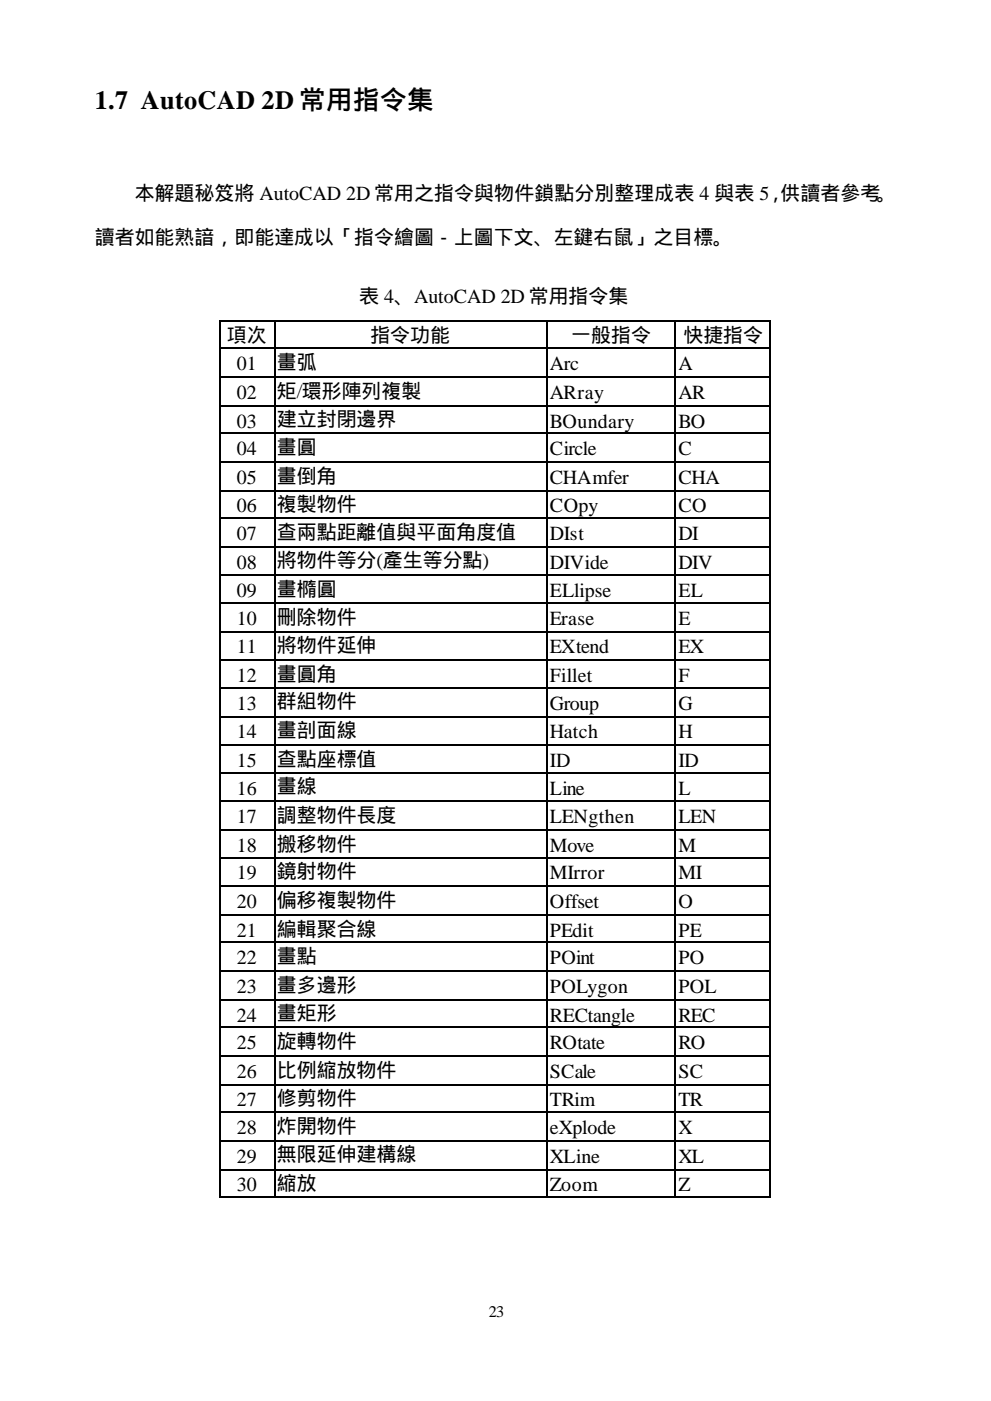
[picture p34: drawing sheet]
<svg xmlns="http://www.w3.org/2000/svg" width="210mm" height="297mm" viewBox="0 0 210 297" stroke-linecap="round" stroke-linejoin="round" font-family="sans-serif">
<defs><g id="words">
<text font-size="5.6" x="20.1" y="23.2">1.7 AutoCAD 2D 常用指令集</text>
<g font-size="4.2">
<text x="28.6" y="42.5">本解題秘笈將 AutoCAD 2D 常用之指令與物件鎖點分別整理成表 4 與表 5，供讀者參考。</text>
<text x="20.1" y="51.8">讀者如能熟諳，即能達成以「指令繪圖－上圖下文、左鍵右鼠」之目標。</text>
<text x="76.2" y="64.2">表 4、AutoCAD 2D 常用指令集</text>
<text x="48.2" y="72.4">項次</text>
<text x="78.6" y="72.4">指令功能</text>
<text x="121.2" y="72.4">一般指令</text>
<text x="145" y="72.4">快捷指令</text>
<text x="50.3" y="78.5">01</text>
<text x="58.7" y="78.2">畫弧</text>
<text x="116.7" y="78.5">Arc</text>
<text x="143.9" y="78.5">A</text>
<text x="50.3" y="84.6">02</text>
<text x="58.7" y="84.3">矩/環形陣列複製</text>
<text x="116.7" y="84.6">ARray</text>
<text x="143.9" y="84.6">AR</text>
<text x="50.3" y="90.7">03</text>
<text x="58.7" y="90.4">建立封閉邊界</text>
<text x="116.7" y="90.7">BOundary</text>
<text x="143.9" y="90.7">BO</text>
<text x="50.3" y="96.5">04</text>
<text x="58.7" y="96.2">畫圓</text>
<text x="116.7" y="96.5">Circle</text>
<text x="143.9" y="96.5">C</text>
<text x="50.3" y="102.6">05</text>
<text x="58.7" y="102.3">畫倒角</text>
<text x="116.7" y="102.6">CHAmfer</text>
<text x="143.9" y="102.6">CHA</text>
<text x="50.3" y="108.7">06</text>
<text x="58.7" y="108.4">複製物件</text>
<text x="116.7" y="108.7">COpy</text>
<text x="143.9" y="108.7">CO</text>
<text x="50.3" y="114.5">07</text>
<text x="58.7" y="114.2">查兩點距離值與平面角度值</text>
<text x="116.7" y="114.5">DIst</text>
<text x="143.9" y="114.5">DI</text>
<text x="50.3" y="120.6">08</text>
<text x="58.7" y="120.3">將物件等分(產生等分點)</text>
<text x="116.7" y="120.6">DIVide</text>
<text x="143.9" y="120.6">DIV</text>
<text x="50.3" y="126.6">09</text>
<text x="58.7" y="126.4">畫橢圓</text>
<text x="116.7" y="126.6">ELlipse</text>
<text x="143.9" y="126.6">EL</text>
<text x="50.3" y="132.5">10</text>
<text x="58.7" y="132.2">刪除物件</text>
<text x="116.7" y="132.5">Erase</text>
<text x="143.9" y="132.5">E</text>
<text x="50.3" y="138.6">11</text>
<text x="58.7" y="138.3">將物件延伸</text>
<text x="116.7" y="138.6">EXtend</text>
<text x="143.9" y="138.6">EX</text>
<text x="50.3" y="144.6">12</text>
<text x="58.7" y="144.4">畫圓角</text>
<text x="116.7" y="144.6">Fillet</text>
<text x="143.9" y="144.6">F</text>
<text x="50.3" y="150.5">13</text>
<text x="58.7" y="150.2">群組物件</text>
<text x="116.7" y="150.5">Group</text>
<text x="143.9" y="150.5">G</text>
<text x="50.3" y="156.5">14</text>
<text x="58.7" y="156.3">畫剖面線</text>
<text x="116.7" y="156.5">Hatch</text>
<text x="143.9" y="156.5">H</text>
<text x="50.3" y="162.6">15</text>
<text x="58.7" y="162.4">查點座標值</text>
<text x="116.7" y="162.6">ID</text>
<text x="143.9" y="162.6">ID</text>
<text x="50.3" y="168.5">16</text>
<text x="58.7" y="168.2">畫線</text>
<text x="116.7" y="168.5">Line</text>
<text x="143.9" y="168.5">L</text>
<text x="50.3" y="174.5">17</text>
<text x="58.7" y="174.3">調整物件長度</text>
<text x="116.7" y="174.5">LENgthen</text>
<text x="143.9" y="174.5">LEN</text>
<text x="50.3" y="180.6">18</text>
<text x="58.7" y="180.4">搬移物件</text>
<text x="116.7" y="180.6">Move</text>
<text x="143.9" y="180.6">M</text>
<text x="50.3" y="186.4">19</text>
<text x="58.7" y="186.2">鏡射物件</text>
<text x="116.7" y="186.4">MIrror</text>
<text x="143.9" y="186.4">MI</text>
<text x="50.3" y="192.5">20</text>
<text x="58.7" y="192.3">偏移複製物件</text>
<text x="116.7" y="192.5">Offset</text>
<text x="143.9" y="192.5">O</text>
<text x="50.3" y="198.6">21</text>
<text x="58.7" y="198.3">編輯聚合線</text>
<text x="116.7" y="198.6">PEdit</text>
<text x="143.9" y="198.6">PE</text>
<text x="50.3" y="204.4">22</text>
<text x="58.7" y="204.2">畫點</text>
<text x="116.7" y="204.4">POint</text>
<text x="143.9" y="204.4">PO</text>
<text x="50.3" y="210.5">23</text>
<text x="58.7" y="210.3">畫多邊形</text>
<text x="116.7" y="210.5">POLygon</text>
<text x="143.9" y="210.5">POL</text>
<text x="50.3" y="216.6">24</text>
<text x="58.7" y="216.3">畫矩形</text>
<text x="116.7" y="216.6">RECtangle</text>
<text x="143.9" y="216.6">REC</text>
<text x="50.3" y="222.4">25</text>
<text x="58.7" y="222.2">旋轉物件</text>
<text x="116.7" y="222.4">ROtate</text>
<text x="143.9" y="222.4">RO</text>
<text x="50.3" y="228.5">26</text>
<text x="58.7" y="228.2">比例縮放物件</text>
<text x="116.7" y="228.5">SCale</text>
<text x="143.9" y="228.5">SC</text>
<text x="50.3" y="234.6">27</text>
<text x="58.7" y="234.3">修剪物件</text>
<text x="116.7" y="234.6">TRim</text>
<text x="143.9" y="234.6">TR</text>
<text x="50.3" y="240.4">28</text>
<text x="58.7" y="240.2">炸開物件</text>
<text x="116.7" y="240.4">eXplode</text>
<text x="143.9" y="240.4">X</text>
<text x="50.3" y="246.5">29</text>
<text x="58.7" y="246.2">無限延伸建構線</text>
<text x="116.7" y="246.5">XLine</text>
<text x="143.9" y="246.5">XL</text>
<text x="50.3" y="252.6">30</text>
<text x="58.7" y="252.3">縮放</text>
<text x="116.7" y="252.6">Zoom</text>
<text x="143.9" y="252.6">Z</text>
</g>
<text font-size="3.4" x="103.7" y="279.3">23</text>
</g></defs>
<g fill="#000">
<path d="M46.6 67.9h.2v.3h-.2zM46.6 73.7h.2v.3h-.2zM58.2 67.9h.3v.3h-.3zM58.2 73.7h.3v.3h-.3zM115.9 67.9h.3v.3h-.3zM115.9 73.7h.3v.3h-.3zM143.1 67.9h.3v.3h-.3zM143.1 73.7h.3v.3h-.3zM163.2 67.9h.3v.3h-.3zM163.2 73.7h.3v.3h-.3zM46.6 79.8h.2v.3h-.2zM46.6 85.9h.2v.3h-.2z"/>
<path d="M46.6 91.7h.2v.3h-.2zM46.6 97.8h.2v.3h-.2zM58.2 79.8h.3v.3h-.3zM58.2 85.9h.3v.3h-.3zM58.2 91.7h.3v.3h-.3zM58.2 97.8h.3v.3h-.3zM115.9 79.8h.3v.3h-.3zM115.9 85.9h.3v.3h-.3zM115.9 91.7h.3v.3h-.3zM115.9 97.8h.3v.3h-.3zM143.1 79.8h.3v.3h-.3zM143.1 85.9h.3v.3h-.3z"/>
<path d="M143.1 91.7h.3v.3h-.3zM143.1 97.8h.3v.3h-.3zM163.2 79.8h.3v.3h-.3zM163.2 85.9h.3v.3h-.3zM163.2 91.7h.3v.3h-.3zM163.2 97.8h.3v.3h-.3zM46.6 103.9h.2v.3h-.2zM46.6 109.7h.2v.3h-.2zM46.6 115.8h.2v.3h-.2zM58.2 103.9h.3v.3h-.3zM58.2 109.7h.3v.3h-.3zM58.2 115.8h.3v.3h-.3z"/>
<path d="M115.9 103.9h.3v.3h-.3zM115.9 109.7h.3v.3h-.3zM115.9 115.8h.3v.3h-.3zM143.1 103.9h.3v.3h-.3zM143.1 109.7h.3v.3h-.3zM143.1 115.8h.3v.3h-.3zM163.2 103.9h.3v.3h-.3zM163.2 109.7h.3v.3h-.3zM163.2 115.8h.3v.3h-.3zM46.6 121.9h.2v.2h-.2zM46.6 127.7h.2v.3h-.2zM46.6 133.8h.2v.3h-.2z"/>
<path d="M58.2 121.9h.3v.2h-.3zM58.2 127.7h.3v.3h-.3zM58.2 133.8h.3v.3h-.3zM115.9 121.9h.3v.2h-.3zM115.9 127.7h.3v.3h-.3zM115.9 133.8h.3v.3h-.3zM143.1 121.9h.3v.2h-.3zM143.1 127.7h.3v.3h-.3zM143.1 133.8h.3v.3h-.3zM163.2 121.9h.3v.2h-.3zM163.2 127.7h.3v.3h-.3zM163.2 133.8h.3v.3h-.3z"/>
<path d="M46.6 139.9h.2v.2h-.2zM46.6 145.7h.2v.3h-.2zM46.6 151.8h.2v.2h-.2zM46.6 157.9h.2v.2h-.2zM58.2 139.9h.3v.2h-.3zM58.2 145.7h.3v.3h-.3zM58.2 151.8h.3v.2h-.3zM58.2 157.9h.3v.2h-.3zM115.9 139.9h.3v.2h-.3zM115.9 145.7h.3v.3h-.3zM115.9 151.8h.3v.2h-.3zM115.9 157.9h.3v.2h-.3z"/>
<path d="M143.1 139.9h.3v.2h-.3zM143.1 145.7h.3v.3h-.3zM143.1 151.8h.3v.2h-.3zM143.1 157.9h.3v.2h-.3zM163.2 139.9h.3v.2h-.3zM163.2 145.7h.3v.3h-.3zM163.2 151.8h.3v.2h-.3zM163.2 157.9h.3v.2h-.3zM46.6 163.7h.2v.3h-.2zM46.6 169.8h.2v.2h-.2zM46.6 175.9h.2v.2h-.2zM58.2 163.7h.3v.3h-.3z"/>
<path d="M58.2 169.8h.3v.2h-.3zM58.2 175.9h.3v.2h-.3zM115.9 163.7h.3v.3h-.3zM115.9 169.8h.3v.2h-.3zM115.9 175.9h.3v.2h-.3zM143.1 163.7h.3v.3h-.3zM143.1 169.8h.3v.2h-.3zM143.1 175.9h.3v.2h-.3zM163.2 163.7h.3v.3h-.3zM163.2 169.8h.3v.2h-.3zM163.2 175.9h.3v.2h-.3zM46.6 181.7h.2v.2h-.2z"/>
<path d="M46.6 187.8h.2v.2h-.2zM46.6 193.9h.2v.2h-.2zM46.6 199.7h.2v.2h-.2zM58.2 181.7h.3v.2h-.3zM58.2 187.8h.3v.2h-.3zM58.2 193.9h.3v.2h-.3zM58.2 199.7h.3v.2h-.3zM115.9 181.7h.3v.2h-.3zM115.9 187.8h.3v.2h-.3zM115.9 193.9h.3v.2h-.3zM115.9 199.7h.3v.2h-.3zM143.1 181.7h.3v.2h-.3z"/>
<path d="M143.1 187.8h.3v.2h-.3zM143.1 193.9h.3v.2h-.3zM143.1 199.7h.3v.2h-.3zM163.2 181.7h.3v.2h-.3zM163.2 187.8h.3v.2h-.3zM163.2 193.9h.3v.2h-.3zM163.2 199.7h.3v.2h-.3zM46.6 205.8h.2v.2h-.2zM46.6 211.8h.2v.3h-.2zM46.6 217.7h.2v.2h-.2zM58.2 205.8h.3v.2h-.3zM58.2 211.8h.3v.3h-.3z"/>
<path d="M58.2 217.7h.3v.2h-.3zM115.9 205.8h.3v.2h-.3zM115.9 211.8h.3v.3h-.3zM115.9 217.7h.3v.2h-.3zM143.1 205.8h.3v.2h-.3zM143.1 211.8h.3v.3h-.3zM143.1 217.7h.3v.2h-.3zM163.2 205.8h.3v.2h-.3zM163.2 211.8h.3v.3h-.3zM163.2 217.7h.3v.2h-.3zM46.6 223.7h.2v.3h-.2zM46.6 229.8h.2v.3h-.2z"/>
<path d="M46.6 235.7h.2v.2h-.2zM58.2 223.7h.3v.3h-.3zM58.2 229.8h.3v.3h-.3zM58.2 235.7h.3v.2h-.3zM115.9 223.7h.3v.3h-.3zM115.9 229.8h.3v.3h-.3zM115.9 235.7h.3v.2h-.3zM143.1 223.7h.3v.3h-.3zM143.1 229.8h.3v.3h-.3zM143.1 235.7h.3v.2h-.3zM163.2 223.7h.3v.3h-.3zM163.2 229.8h.3v.3h-.3z"/>
<path d="M163.2 235.7h.3v.2h-.3zM46.6 241.7h.2v.3h-.2zM46.6 247.8h.2v.3h-.2zM46.6 253.6h.2v.3h-.2zM58.2 241.7h.3v.3h-.3zM58.2 247.8h.3v.3h-.3zM58.2 253.6h.3v.3h-.3zM115.9 241.7h.3v.3h-.3zM115.9 247.8h.3v.3h-.3zM115.9 253.6h.3v.3h-.3zM143.1 241.7h.3v.3h-.3zM143.1 247.8h.3v.3h-.3z"/>
<path d="M143.1 253.6h.3v.3h-.3zM163.2 241.7h.3v.3h-.3zM163.2 247.8h.3v.3h-.3zM163.2 253.6h.3v.3h-.3z"/>
</g>
<g fill="none" stroke="#000" stroke-width=".26">
<path d="M46.7 68.2v5.5M46.7 74v5.8M46.8 68h11.4M46.8 73.9h11.4M46.8 79.9h11.4M58.3 68.2v5.5M58.3 74v5.8M58.5 68h57.4M58.5 73.9h57.4M58.5 79.9h57.4M116 68.2v5.5M116 74v5.8"/>
<path d="M116.2 68h26.9M116.2 73.9h26.9M116.2 79.9h26.9M143.3 68.2v5.5M143.3 74v5.8M143.4 68h19.8M143.4 73.9h19.8M143.4 79.9h19.8M163.4 68.2v5.5M163.4 74v5.8M46.7 80.1v5.8M46.7 86.2v5.5"/>
<path d="M46.7 92v5.8M46.7 98.1v5.8M46.8 86h11.4M46.8 91.9h11.4M46.8 97.9h11.4M58.3 80.1v5.8M58.3 86.2v5.5M58.3 92v5.8M58.3 98.1v5.8M58.5 86h57.4M58.5 91.9h57.4M58.5 97.9h57.4"/>
<path d="M116 80.1v5.8M116 86.2v5.5M116 92v5.8M116 98.1v5.8M116.2 86h26.9M116.2 91.9h26.9M116.2 97.9h26.9M143.3 80.1v5.8M143.3 86.2v5.5M143.3 92v5.8M143.3 98.1v5.8M143.4 86h19.8"/>
<path d="M143.4 91.9h19.8M143.4 97.9h19.8M163.4 80.1v5.8M163.4 86.2v5.5M163.4 92v5.8M163.4 98.1v5.8M46.7 104.2v5.5M46.7 110v5.8M46.7 116.1v5.8M46.8 104h11.4M46.8 109.8h11.4M46.8 115.9h11.4"/>
<path d="M58.3 104.2v5.5M58.3 110v5.8M58.3 116.1v5.8M58.5 104h57.4M58.5 109.8h57.4M58.5 115.9h57.4M116 104.2v5.5M116 110v5.8M116 116.1v5.8M116.2 104h26.9M116.2 109.8h26.9M116.2 115.9h26.9"/>
<path d="M143.3 104.2v5.5M143.3 110v5.8M143.3 116.1v5.8M143.4 104h19.8M143.4 109.8h19.8M143.4 115.9h19.8M163.4 104.2v5.5M163.4 110v5.8M163.4 116.1v5.8M46.7 122.1v5.6M46.7 128v5.8M46.7 134.1v5.8"/>
<path d="M46.8 122h11.4M46.8 127.8h11.4M46.8 133.9h11.4M58.3 122.1v5.6M58.3 128v5.8M58.3 134.1v5.8M58.5 122h57.4M58.5 127.8h57.4M58.5 133.9h57.4M116 122.1v5.6M116 128v5.8M116 134.1v5.8"/>
<path d="M116.2 122h26.9M116.2 127.8h26.9M116.2 133.9h26.9M143.3 122.1v5.6M143.3 128v5.8M143.3 134.1v5.8M143.4 122h19.8M143.4 127.8h19.8M143.4 133.9h19.8M163.4 122.1v5.6M163.4 128v5.8M163.4 134.1v5.8"/>
<path d="M46.7 140.1v5.6M46.7 146v5.8M46.7 152v5.9M46.7 158.1v5.6M46.8 140h11.4M46.8 145.8h11.4M46.8 151.9h11.4M46.8 158h11.4M58.3 140.1v5.6M58.3 146v5.8M58.3 152v5.9M58.3 158.1v5.6"/>
<path d="M58.5 140h57.4M58.5 145.8h57.4M58.5 151.9h57.4M58.5 158h57.4M116 140.1v5.6M116 146v5.8M116 152v5.9M116 158.1v5.6M116.2 140h26.9M116.2 145.8h26.9M116.2 151.9h26.9M116.2 158h26.9"/>
<path d="M143.3 140.1v5.6M143.3 146v5.8M143.3 152v5.9M143.3 158.1v5.6M143.4 140h19.8M143.4 145.8h19.8M143.4 151.9h19.8M143.4 158h19.8M163.4 140.1v5.6M163.4 146v5.8M163.4 152v5.9M163.4 158.1v5.6"/>
<path d="M46.7 164v5.8M46.7 170v5.9M46.7 176.1v5.6M46.8 163.8h11.4M46.8 169.9h11.4M46.8 176h11.4M58.3 164v5.8M58.3 170v5.9M58.3 176.1v5.6M58.5 163.8h57.4M58.5 169.9h57.4M58.5 176h57.4"/>
<path d="M116 164v5.8M116 170v5.9M116 176.1v5.6M116.2 163.8h26.9M116.2 169.9h26.9M116.2 176h26.9M143.3 164v5.8M143.3 170v5.9M143.3 176.1v5.6M143.4 163.8h19.8M143.4 169.9h19.8M143.4 176h19.8"/>
<path d="M163.4 164v5.8M163.4 170v5.9M163.4 176.1v5.6M46.7 181.9v5.9M46.7 188v5.9M46.7 194.1v5.6M46.7 199.9v5.9M46.8 181.8h11.4M46.8 187.9h11.4M46.8 194h11.4M46.8 199.8h11.4M58.3 181.9v5.9"/>
<path d="M58.3 188v5.9M58.3 194.1v5.6M58.3 199.9v5.9M58.5 181.8h57.4M58.5 187.9h57.4M58.5 194h57.4M58.5 199.8h57.4M116 181.9v5.9M116 188v5.9M116 194.1v5.6M116 199.9v5.9M116.2 181.8h26.9"/>
<path d="M116.2 187.9h26.9M116.2 194h26.9M116.2 199.8h26.9M143.3 181.9v5.9M143.3 188v5.9M143.3 194.1v5.6M143.3 199.9v5.9M143.4 181.8h19.8M143.4 187.9h19.8M143.4 194h19.8M143.4 199.8h19.8M163.4 181.9v5.9"/>
<path d="M163.4 188v5.9M163.4 194.1v5.6M163.4 199.9v5.9M46.7 206v5.8M46.7 212.1v5.6M46.7 217.9v5.8M46.8 205.9h11.4M46.8 212h11.4M46.8 217.8h11.4M58.3 206v5.8M58.3 212.1v5.6M58.3 217.9v5.8"/>
<path d="M58.5 205.9h57.4M58.5 212h57.4M58.5 217.8h57.4M116 206v5.8M116 212.1v5.6M116 217.9v5.8M116.2 205.9h26.9M116.2 212h26.9M116.2 217.8h26.9M143.3 206v5.8M143.3 212.1v5.6M143.3 217.9v5.8"/>
<path d="M143.4 205.9h19.8M143.4 212h19.8M143.4 217.8h19.8M163.4 206v5.8M163.4 212.1v5.6M163.4 217.9v5.8M46.7 224v5.8M46.7 230.1v5.6M46.7 235.9v5.8M46.8 223.9h11.4M46.8 230h11.4M46.8 235.8h11.4"/>
<path d="M58.3 224v5.8M58.3 230.1v5.6M58.3 235.9v5.8M58.5 223.9h57.4M58.5 230h57.4M58.5 235.8h57.4M116 224v5.8M116 230.1v5.6M116 235.9v5.8M116.2 223.9h26.9M116.2 230h26.9M116.2 235.8h26.9"/>
<path d="M143.3 224v5.8M143.3 230.1v5.6M143.3 235.9v5.8M143.4 223.9h19.8M143.4 230h19.8M143.4 235.8h19.8M163.4 224v5.8M163.4 230.1v5.6M163.4 235.9v5.8M46.7 242v5.8M46.7 248.1v5.5M46.8 241.9h11.4"/>
<path d="M46.8 248h11.4M46.8 253.8h11.4M58.3 242v5.8M58.3 248.1v5.5M58.5 241.9h57.4M58.5 248h57.4M58.5 253.8h57.4M116 242v5.8M116 248.1v5.5M116.2 241.9h26.9M116.2 248h26.9M116.2 253.8h26.9"/>
<path d="M143.3 242v5.8M143.3 248.1v5.5M143.4 241.9h19.8M143.4 248h19.8M143.4 253.8h19.8M163.4 242v5.8M163.4 248.1v5.5"/>
</g>
<use href="#words"/>
</svg>
